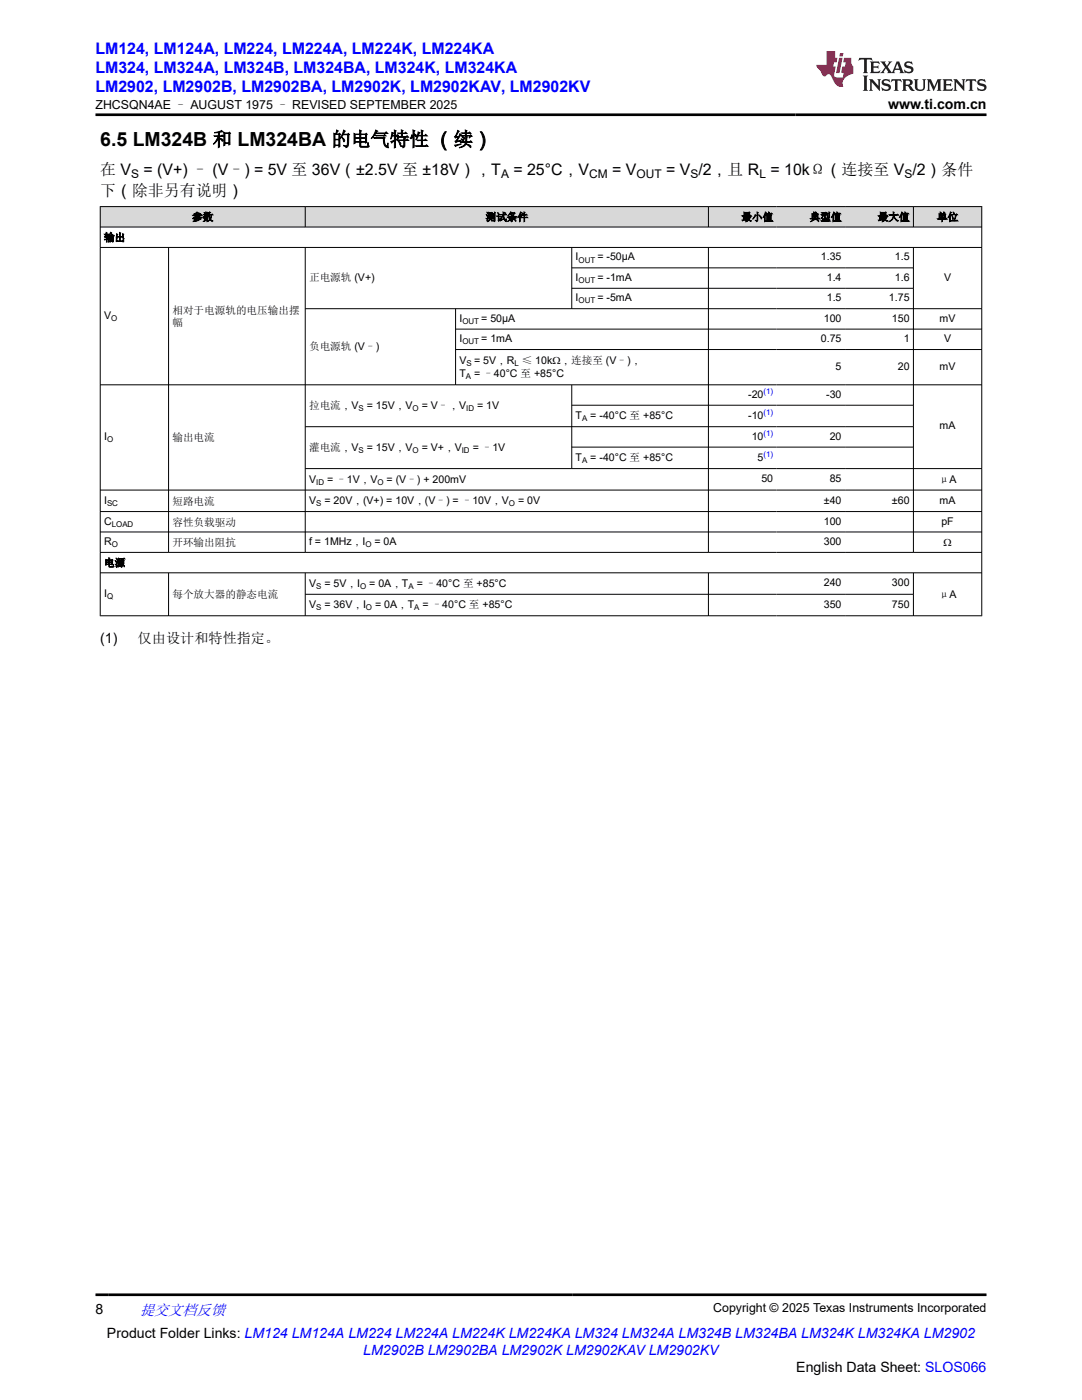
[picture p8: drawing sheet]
<svg xmlns="http://www.w3.org/2000/svg" width="216mm" height="279mm" viewBox="0 0 216 279" stroke-linecap="round" stroke-linejoin="round" font-family="sans-serif">
<defs><g id="words">
<text font-size="3.9" x="20" y="29.1">6.5 LM324B 和 LM324BA 的电气特性 （续）</text>
<g font-size="3.2" fill="#00f">
<text x="19" y="10.7">LM124, LM124A, LM224, LM224A, LM224K, LM224KA</text>
<text x="19" y="14.5">LM324, LM324A, LM324B, LM324BA, LM324K, LM324KA</text>
<text x="19" y="18.3">LM2902, LM2902B, LM2902BA, LM2902K, LM2902KAV, LM2902KV</text>
</g>
<g font-size="3.2">
<text x="20" y="34.9">在 V</text>
<text x="28.6" y="34.9">= (V+) – (V–) = 5V 至 36V（±2.5V 至 ±18V），T</text>
<text x="102.4" y="34.9">= 25°C，V</text>
<text x="122.2" y="34.9">= V</text>
<text x="132.9" y="34.9">= V /2，且 R = 10kΩ（连接至 V /2）条件</text>
<text x="20" y="39">下（除非另有说明）</text>
</g>
<text font-size="3" fill="#00f" x="27.9" y="262.4">提交文档反馈</text>
<g font-size="2.8">
<text x="177.2" y="21.7">www.ti.com.cn</text>
<text x="20" y="128.2">(1)</text>
<text x="27.5" y="128.2">仅由设计和特性指定。</text>
<text x="19" y="262.1">8</text>
<text x="21.4" y="266.9">Product Folder Links: LM124 LM124A LM224 LM224A LM224K LM224KA LM324 LM324A LM324B LM324BA LM324K LM324KA LM2902</text>
<text x="158.9" y="273.7">English Data Sheet: SLOS066</text>
</g>
<text font-size="2.8" fill="#00f" x="72.5" y="270.3">LM2902B LM2902BA LM2902K LM2902KAV LM2902KV</text>
<g font-size="2.5">
<text x="19" y="21.8">ZHCSQN4AE – AUGUST 1975 – REVISED SEPTEMBER 2025</text>
<text x="142.3" y="261.8">Copyright © 2025 Texas Instruments Incorporated</text>
</g>
<g font-size="2.4">
<text x="26.2" y="35.5">S</text>
<text x="100" y="35.5">A</text>
<text x="117.6" y="35.5">CM</text>
<text x="127" y="35.5">OUT</text>
<text x="137.8" y="35.5">S</text>
<text x="151.5" y="35.5">L</text>
<text x="180.5" y="35.5">S</text>
</g>
<g font-size="2.1">
<text x="38.3" y="44">参数</text>
<text x="96.9" y="44">测试条件</text>
<text x="147.9" y="44">最小值</text>
<text x="161.6" y="44">典型值</text>
<text x="175.1" y="44">最大值</text>
<text x="187" y="44">单位</text>
<text x="20.8" y="48.1">输出</text>
<text x="114.9" y="52">I</text>
<text x="119.2" y="52">= -50µA</text>
<text x="163.8" y="52">1.35</text>
<text x="178.6" y="52">1.5</text>
<text x="61.7" y="56.1">正电源轨 (V+)</text>
<text x="114.9" y="56">I</text>
<text x="119.2" y="56">= -1mA</text>
<text x="165" y="56">1.4</text>
<text x="178.6" y="56">1.6</text>
<text x="188.4" y="56">V</text>
<text x="20.8" y="63.6">V</text>
<text x="34.4" y="62.6">相对于电源轨的电压输出摆</text>
<text x="34.4" y="65.1">幅</text>
<text x="91.7" y="64.2">I</text>
<text x="96" y="64.2">= 50µA</text>
<text x="114.9" y="60.1">I</text>
<text x="119.2" y="60.1">= -5mA</text>
<text x="164.4" y="64.2">100</text>
<text x="165" y="60.1">1.5</text>
<text x="177.4" y="60.1">1.75</text>
<text x="178" y="64.2">150</text>
<text x="187.5" y="64.2">mV</text>
<text x="61.7" y="69.9">负电源轨 (V–)</text>
<text x="91.7" y="68.3">I</text>
<text x="96" y="68.3">= 1mA</text>
<text x="163.8" y="68.3">0.75</text>
<text x="180.3" y="68.3">1</text>
<text x="188.4" y="68.3">V</text>
<text x="91.7" y="72.6">V</text>
<text x="91.7" y="75.3">T</text>
<text x="94.6" y="72.6">= 5V，R ≤ 10kΩ，连接至 (V–)，</text>
<text x="94.6" y="75.3">= –40°C 至 +85°C</text>
<text x="166.7" y="73.8">5</text>
<text x="179.1" y="73.8">20</text>
<text x="187.5" y="73.8">mV</text>
<text x="61.7" y="81.6">拉电流，V</text>
<text x="73.2" y="81.6">= 15V，V</text>
<text x="84.1" y="81.6">= V–，V</text>
<text x="95.2" y="81.6">= 1V</text>
<text x="114.9" y="83.7">T</text>
<text x="117.8" y="83.7">= -40°C 至 +85°C</text>
<text x="149.3" y="79.4">-20</text>
<text x="149.3" y="83.6">-10</text>
<text x="164.9" y="79.4">-30</text>
<text x="20.8" y="87.8">I</text>
<text x="34.4" y="88.1">输出电流</text>
<text x="61.7" y="90">灌电流，V</text>
<text x="73.2" y="90">= 15V，V</text>
<text x="84.1" y="90">= V+，V</text>
<text x="94.3" y="90">= –1V</text>
<text x="150" y="87.7">10</text>
<text x="165.6" y="87.7">20</text>
<text x="187.5" y="85.7">mA</text>
<text x="114.9" y="92">T</text>
<text x="117.8" y="92">= -40°C 至 +85°C</text>
<text x="151.2" y="91.9">5</text>
<text x="20.8" y="100.5">I</text>
<text x="34.4" y="100.7">短路电流</text>
<text x="61.7" y="96.3">V</text>
<text x="61.7" y="100.6">V</text>
<text x="64.7" y="100.6">= 20V，(V+) = 10V，(V–) = –10V，V</text>
<text x="65.3" y="96.3">= –1V，V</text>
<text x="77.1" y="96.3">= (V–) + 200mV</text>
<text x="103.4" y="100.6">= 0V</text>
<text x="151.9" y="96.2">50</text>
<text x="164.4" y="100.5">±40</text>
<text x="165.6" y="96.2">85</text>
<text x="178" y="100.5">±60</text>
<text x="187.3" y="96.3">μA</text>
<text x="187.5" y="100.5">mA</text>
<text x="20.8" y="104.7">C</text>
<text x="34.4" y="104.9">容性负载驱动</text>
<text x="164.4" y="104.7">100</text>
<text x="187.8" y="104.7">pF</text>
<text x="20.8" y="108.8">R</text>
<text x="20.8" y="113">电源</text>
<text x="34.4" y="109">开环输出阻抗</text>
<text x="61.7" y="108.8">f = 1MHz，I</text>
<text x="74.7" y="108.8">= 0A</text>
<text x="164.4" y="108.8">300</text>
<text x="188.3" y="109">Ω</text>
<text x="20.8" y="119.2">I</text>
<text x="34.4" y="119.4">每个放大器的静态电流</text>
<text x="61.7" y="117.1">V</text>
<text x="64.7" y="117.1">= 5V，I</text>
<text x="73.7" y="117.1">= 0A，T</text>
<text x="83.1" y="117.1">= –40°C 至 +85°C</text>
<text x="164.4" y="117">240</text>
<text x="178" y="117">300</text>
<text x="187.3" y="119.3">μA</text>
<text x="61.7" y="121.4">V</text>
<text x="64.7" y="121.4">= 36V，I</text>
<text x="74.9" y="121.4">= 0A，T</text>
<text x="84.3" y="121.4">= –40°C 至 +85°C</text>
<text x="164.4" y="121.3">350</text>
<text x="178" y="121.3">750</text>
</g>
<g font-size="1.6">
<text x="115.4" y="52.4">OUT</text>
<text x="115.4" y="56.5">OUT</text>
<text x="22.2" y="64.1">O</text>
<text x="92.3" y="64.6">OUT</text>
<text x="115.4" y="60.5">OUT</text>
<text x="92.3" y="68.7">OUT</text>
<text x="93" y="75.7">A</text>
<text x="93.1" y="73">S</text>
<text x="102.6" y="73">L</text>
<text x="71.6" y="82.1">S</text>
<text x="82.3" y="82.1">O</text>
<text x="93" y="82.1">ID</text>
<text x="21.4" y="88.3">O</text>
<text x="116.1" y="84.1">A</text>
<text x="71.6" y="90.4">S</text>
<text x="82.3" y="90.4">O</text>
<text x="92.1" y="90.4">ID</text>
<text x="116.1" y="92.5">A</text>
<text x="21.4" y="100.9">SC</text>
<text x="63.1" y="96.7">ID</text>
<text x="63.1" y="101">S</text>
<text x="75.3" y="96.7">O</text>
<text x="101.6" y="101">O</text>
<text x="22.3" y="105.1">LOAD</text>
<text x="22.3" y="109.2">O</text>
<text x="72.9" y="109.2">O</text>
<text x="21.4" y="119.6">Q</text>
<text x="63.1" y="117.5">S</text>
<text x="71.9" y="117.5">O</text>
<text x="81.5" y="117.5">A</text>
<text x="63.1" y="121.8">S</text>
<text x="73" y="121.8">O</text>
<text x="82.7" y="121.8">A</text>
</g>
<g font-size="1.6" fill="#00f">
<text x="152.3" y="78.7">(1)</text>
<text x="152.3" y="82.9">(1)</text>
<text x="152.3" y="87">(1)</text>
<text x="152.3" y="91.2">(1)</text>
</g>
</g></defs>
<g fill="#d8d8d8">
<path d="M20 41.2h175.9v4.1h-175.9z" fill-rule="evenodd"/>
<path d="M20.1 41.3h40.7v3.9h-40.7z" fill-rule="evenodd"/>
<path d="M61 41.3h80.3v3.9h-80.3z" fill-rule="evenodd"/>
<path d="M141.4 41.3h13.6v3.9h-13.6z" fill-rule="evenodd"/>
<path d="M155 41.3h13.6v3.9h-13.6z" fill-rule="evenodd"/>
<path d="M168.6 41.3h13.6v3.9h-13.6z" fill-rule="evenodd"/>
<path d="M182.3 41.3h13.5v3.9h-13.5z" fill-rule="evenodd"/>
</g>
<g fill="none" stroke="#000" stroke-width=".2">
<path d="M19.9 41.2h176.1M19.9 45.3h176.1M19.9 49.4h176.1M20 41.2v81.8M33.6 49.4v60.9M60.9 41.2v4.2M60.9 49.4v60.9M114.1 49.4v12.3M114.1 53.5h68.2M114.1 57.5h68.2M141.4 41.2v4.2M141.4 49.4v60.9"/>
<path d="M182.3 41.2v4.2M182.3 49.4v60.9M195.9 41.2v81.8M60.9 61.6h135.1M90.9 61.6v15.3M90.9 65.7h105.1M90.9 69.8h105.1M114.1 76.8v16.8M196 76.8h-176.1M19.9 97.8h176.1M60.9 85.2h121.4M114.1 80.9h68.2"/>
<path d="M114.1 89.2h68.2M196 93.5h-135.1M19.9 102.1h176.1M19.9 106.2h176.1M19.9 110.2h176.1M19.9 114.3h176.1M33.6 114.3v8.7M60.9 114.3v8.7M60.9 118.6h121.4M141.4 114.3v8.7M182.3 114.3v8.7M19.9 122.9h176.1"/>
</g>
<path d="M171.5 11.6l-.2 .5 .5-.2h.6v.1v2.2l-.2 .4h1l-.2-.4v-2.2v-.1h.5l.6 .2-.2-.5zM173.6 12.3l.2 .4v1.5l-.2 .4h1.9l.1-.6a1.08 1.08 0 0 1-1.3 .2v-.7h.6l.4 .2v-.7l-.4 .2h-.6v-.5l.2-.2a1 1 0 0 1 1 .3l-.1-.5zM175.7 12.3l.9 1.1-1 1.2h.9l-.2-.2 .5-.8 .4 .8-.2 .2h1.6l-.2-.2 .2-.5h.9l.1 .5-.1 .2h.9l-.2-.3-.8-2h-.5l-.9 2.2-.9-1.1 .9-1.1h-.8l.2 .2-.4 .6-.4-.6 .2-.2zM179 12.7l.4 1h-.7zM180.7 12.4a.65 .65 0 0 0-.2 .7 .65 .65 0 0 0 .6 .5l.6 .1 .1 .3a.79 .79 0 0 1-.7 .4 .79 .79 0 0 1-.7-.5l.1 .7 .2-.1a.93 .93 0 0 0 1.1 .1 .93 .93 0 0 0 .4-1 1.46 1.46 0 0 0-1.2-.6l-.1-.3a1.09 1.09 0 0 1 1.2 .2l-.2-.6-.1 .1-.5-.2zM172.2 15.1l.2 .4v2.2l-.2 .4h1l-.2-.4v-2.2l.2-.4zM173.4 15.8l.2 .4v1.5l-.2 .4h.8l-.3-.4 .1-1.3 1.6 1.8v-2l.2-.4h-.7l.1 .2 .1 1.1-1.2-1.3zM176.2 15.9a.65 .65 0 0 0-.2 .8 .65 .65 0 0 0 .6 .4l.6 .2 .1 .2a.79 .79 0 0 1-.7 .4 .79 .79 0 0 1-.7-.5l.1 .7 .2-.1a.93 .93 0 0 0 1.1 .1 .93 .93 0 0 0 .4-.9 1.46 1.46 0 0 0-1.2-.6l-.1-.4a1.09 1.09 0 0 1 1.2 .2l-.1-.6-.2 .1-.5-.1zM177.9 15.8l-.1 .6a.63 .63 0 0 1 .8-.3v1.6l-.3 .4h1l-.2-.4v-1.6a.66 .66 0 0 1 .8 .3l-.1-.6zM180 15.8l.2 .4v1.5l-.2 .4h1l-.2-.2-.1-.7h.5l.1 .2a.79 .79 0 0 0 1.2 .6l-1-.9a.61 .61 0 0 0 .6-.6 .61 .61 0 0 0-.5-.7zM180.8 16.1h.1a.47 .47 0 0 1 .5 .1 .47 .47 0 0 1 .1 .5l-.1 .1-.7 .1zM182.3 15.8l.2 .2a2.27 2.27 0 0 0 .4 2 1.04 1.04 0 0 0 1.7-.7v-1.3l.2-.2h-.8l.2 .4v1.1a.6 .6 0 0 1-.6 .6 .6 .6 0 0 1-.6-.6v-1.1l.3-.4zM184.9 15.8l.2 .4v1.5l-.2 .4h.8l-.3-.4v-1.4l.9 1.9 .9-1.9v1.4l-.3 .4h1l-.2-.4v-1.5l.2-.4h-.8l-.7 1.5-.6-1.5zM188.1 15.8l.2 .4v1.5l-.2 .4h1.9l.1-.6a1.09 1.09 0 0 1-1.3 .2v-.7h.6l.4 .2v-.6l-.4 .2h-.6v-.6l.2-.1a1.01 1.01 0 0 1 1 .3l-.1-.6zM190.2 15.8l.3 .4v1.5l-.3 .4h.8l-.2-.4v-1.3l1.6 1.8v-2l.2-.4h-.7l.2 .2v1.1l-1.2-1.3zM192.8 15.8l-.1 .6a.63 .63 0 0 1 .8-.3v1.6l-.3 .4h1l-.2-.4v-1.6a.66 .66 0 0 1 .8 .3l-.1-.6zM195.2 15.9a.65 .65 0 0 0-.2 .8 .65 .65 0 0 0 .6 .4l.6 .2 .2 .2a.79 .79 0 0 1-.7 .4 .79 .79 0 0 1-.7-.5l.1 .7 .2-.1a.93 .93 0 0 0 1 .1 .93 .93 0 0 0 .5-.9 1.46 1.46 0 0 0-1.3-.6v-.4a1.09 1.09 0 0 1 1.2 .2l-.2-.6-.2 .1-.5-.1z" fill="#231f20"/>
<path d="M164.9 10.2v2.8h-2l.1 .3 .8 1a.95 .95 0 0 0 1 .9 .59 .59 0 0 1 .5-.4 .59 .59 0 0 1 .5 .4l.4 .7a1.59 1.59 0 0 0 2.1 1.4 1.61 1.61 0 0 1 1-2.3l1-.3-.1-1.5a1.59 1.59 0 0 1-.3-1.7h-1.5l-.2 .9h.6l-.2 .9h-.5l-.2 1v.2l.4 .1-.1 .9h-.7a.73 .73 0 0 1-1-.7l.3-1.5h-.5l.1-.9h.5l.2-.9h-.5v-1.3zM167.4 11.5l-.6 3.1h.7l.6-3.1zM167.6 10.6l-.1 .6h.7l.1-.6z" fill="#ed1c24"/>
<path d="M19 22.9h177.8M19 258.4h177.8" fill="none" stroke="#000" stroke-width=".53"/>
<use href="#words"/>
</svg>
